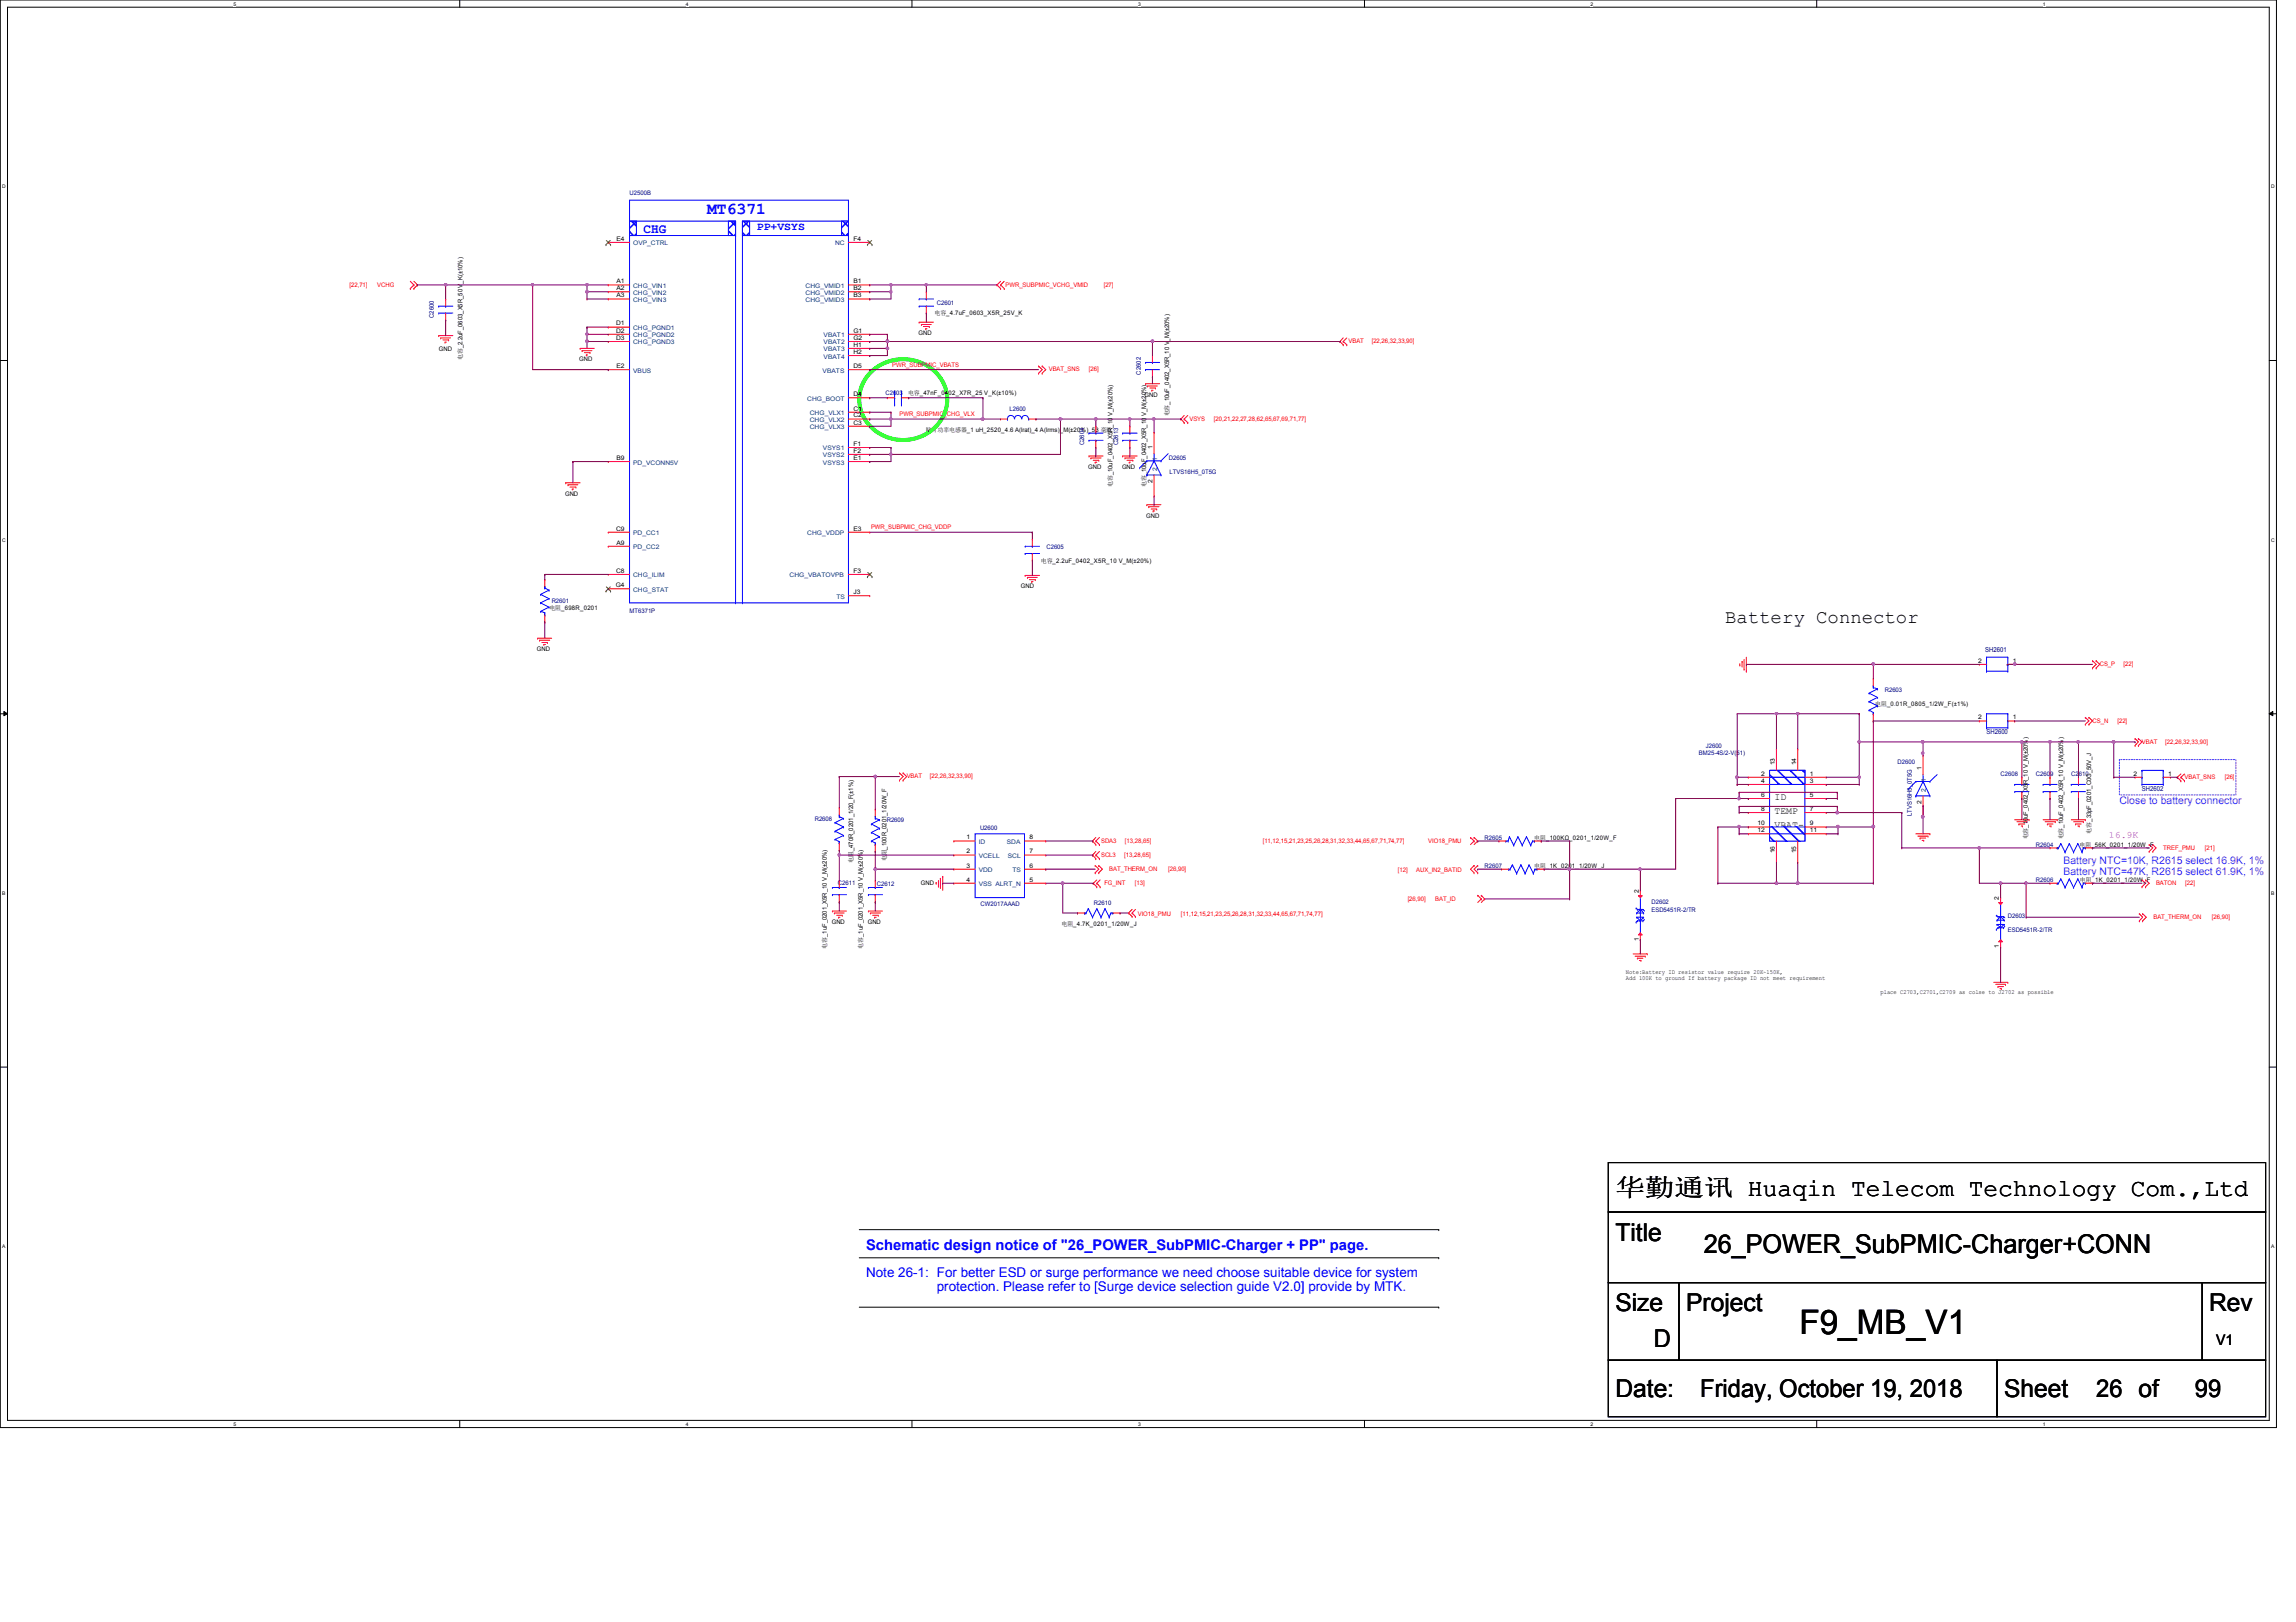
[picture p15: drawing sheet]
<svg xmlns="http://www.w3.org/2000/svg" width="297mm" height="210mm" viewBox="0 0 297 210" stroke-linecap="round" stroke-linejoin="round" font-family="sans-serif">
<defs><g id="words">
<text font-size="4.4" x="232.8" y="172.6">F9_MB_V1</text>
<text font-size="3.3" x="220.4" y="162.1">26_POWER_SubPMIC-Charger+CONN</text>
<g font-size="3.2">
<text x="209" y="154.8">华华华华 Huaqin Telecom Technology Com.,Ltd</text>
<text x="209" y="160.6">Title</text>
<text x="209" y="169.7">Size</text>
<text x="218.1" y="169.7">Project</text>
<text x="285.8" y="169.7">Rev</text>
<text x="213.9" y="174.3">D</text>
<text x="209" y="180.7">Date:</text>
<text x="220" y="180.7">Friday, October 19, 2018</text>
<text x="259.3" y="180.7">Sheet</text>
<text x="271.2" y="180.7">26 of</text>
<text x="284" y="180.7">99</text>
</g>
<text font-size="2.5" x="223.2" y="80.6">Battery Connector</text>
<text font-size="2.2" fill="#00f" x="91.5" y="27.7">MT6371</text>
<text font-size="1.9" fill="#00f" x="112.1" y="161.8">Schematic design notice of &quot;26_POWER_SubPMIC-Charger + PP&quot; page.</text>
<text font-size="1.9" x="286.7" y="174.1">V1</text>
<g font-size="1.7" fill="#00f">
<text x="83.3" y="30.1">CHG</text>
<text x="112.1" y="165.3">Note 26-1: For better ESD or surge performance we need choose suitable device for system</text>
<text x="121.2" y="167.1">protection. Please refer to [Surge device selection guide V2.0] provide by MTK.</text>
</g>
<text font-size="1.4" fill="#00f" x="97.9" y="29.8">PP+VSYS</text>
<g font-size="1.4" fill="#8000ff">
<text x="274.2" y="104.1">Close to battery connector</text>
<text x="267" y="111.8">Battery NTC=10K, R2615 select 16.9K, 1%</text>
<text x="267" y="113.2">Battery NTC=47K, R2615 select 61.9K, 1%</text>
</g>
<g font-size="1.3">
<text x="229.6" y="101.6">VBAT+</text>
<text x="229.6" y="103.5">ID</text>
<text x="229.6" y="107.1">VBAT-</text>
<text x="229.6" y="105.3">TEMP</text>
</g>
<text font-size="1.3" fill="#f0f" x="272.8" y="108.5">16.9K</text>
<g font-size=".9" fill="#000080">
<text x="256.8" y="84.4">SH2601</text>
<text x="257" y="95">SH2600</text>
<text x="277.1" y="102.3">SH2602</text>
</g>
<g font-size=".8" fill="#000080">
<text x="81.4" y="25.3">U2500B</text>
<text x="56.1" y="41.1" transform="rotate(-90 56.1 41.1)">C2600</text>
<text x="121.2" y="39.5">C2601</text>
<text x="114.6" y="51.2">C2603</text>
<text x="130.6" y="53.2">L2600</text>
<text x="147.6" y="48.5" transform="rotate(-90 147.6 48.5)">C2602</text>
<text x="140.2" y="57.6" transform="rotate(-90 140.2 57.6)">C2604</text>
<text x="144.6" y="57.6" transform="rotate(-90 144.6 57.6)">C2613</text>
<text x="151.2" y="59.6">D2605</text>
<text x="151.3" y="61.3">LTVS16H5_0T5G</text>
<text x="135.4" y="71">C2605</text>
<text x="71.4" y="78.1">R2601</text>
<text x="81.4" y="79.3">MT6371P</text>
<text x="243.8" y="89.5">R2603</text>
<text x="219.8" y="97.7">BM25-4S/2-V(51)</text>
<text x="220.7" y="96.8">J2600</text>
<text x="245.5" y="98.8">D2600</text>
<text x="258.8" y="100.5">C2608</text>
<text x="263.4" y="100.5">C2609</text>
<text x="268" y="100.5">C2610</text>
<text x="105.4" y="106.2">R2608</text>
<text x="114.7" y="106.4">R2609</text>
<text x="126.8" y="107.4">U2600</text>
<text x="247.4" y="105.6" transform="rotate(-90 247.4 105.6)">LTVS16H5_0T5G</text>
<text x="192.1" y="112.4">R2607</text>
<text x="192.1" y="108.7">R2605</text>
<text x="263.4" y="109.6">R2604</text>
<text x="108.4" y="114.5">C2611</text>
<text x="113.5" y="114.6">C2612</text>
<text x="126.9" y="117.3">CW2017AAAD</text>
<text x="141.5" y="117.1">R2610</text>
<text x="213.7" y="116.9">D2602</text>
<text x="213.7" y="118">ESD5451R-2/TR</text>
<text x="259.8" y="118.7">D2603</text>
<text x="263.4" y="114.2">R2606</text>
<text x="259.8" y="120.6">ESD5451R-2/TR</text>
</g>
<g font-size=".8">
<text x="79.8" y="31.2">E4</text>
<text x="110.4" y="31.2">F4</text>
<text x="79.8" y="36.7">A1</text>
<text x="79.8" y="37.5">A2</text>
<text x="79.8" y="38.5">A3</text>
<text x="110.4" y="36.7">B1</text>
<text x="110.4" y="37.5">B2</text>
<text x="110.4" y="38.5">B3</text>
<text x="120.9" y="40.8">电电_4.7uF_0603_X5R_25V_K</text>
<text x="56.8" y="45.4">GND</text>
<text x="59.8" y="46.6" transform="rotate(-90 59.8 46.6)">电电_2.2uF_0603_X5R_50 V_K(±10%)</text>
<text x="74.9" y="46.8">GND</text>
<text x="79.7" y="42.1">D1</text>
<text x="79.7" y="43.1">D2</text>
<text x="79.7" y="44">D3</text>
<text x="79.8" y="47.6">E2</text>
<text x="110.4" y="43.1">G1</text>
<text x="110.4" y="44">G2</text>
<text x="110.4" y="44.9">H1</text>
<text x="110.4" y="45.8">H2</text>
<text x="110.4" y="47.6">D5</text>
<text x="118.8" y="43.4">GND</text>
<text x="110.4" y="51.3">D4</text>
<text x="110.4" y="53.1">C1</text>
<text x="117.5" y="51.2">电电_47nF_0402_X7R_25 V_K(±10%)</text>
<text x="148.1" y="51.4">GND</text>
<text x="151.3" y="53.9" transform="rotate(-90 151.3 53.9)">电电_10uF_0402_X5R_10 V_M(±20%)</text>
<text x="79.8" y="59.5">B9</text>
<text x="110.4" y="54">C2</text>
<text x="110.4" y="54.9">C3</text>
<text x="110.4" y="57.7">F1</text>
<text x="110.4" y="58.6">F2</text>
<text x="110.4" y="59.5">E1</text>
<text x="119.8" y="55.9">贴贴贴贴电绕贴_1 uH_2520_4.6 A(lrat)_4 A(lrms)_M(±20%)_53 毫毫</text>
<text x="149.1" y="58.1" transform="rotate(-90 149.1 58.1)">1</text>
<text x="73.1" y="64.1">GND</text>
<text x="140.8" y="60.7">GND</text>
<text x="143.9" y="63" transform="rotate(-90 143.9 63)">电电_10uF_0402_X5R_10 V_M(±20%)</text>
<text x="145.2" y="60.7">GND</text>
<text x="148.3" y="63" transform="rotate(-90 148.3 63)">电电_10uF_0402_X5R_10 V_M(±20%)</text>
<text x="149.1" y="62.6" transform="rotate(-90 149.1 62.6)">2</text>
<text x="79.7" y="68.7">C9</text>
<text x="79.8" y="70.5">A9</text>
<text x="110.4" y="68.7">E3</text>
<text x="148.3" y="67">GND</text>
<text x="79.7" y="76">G4</text>
<text x="79.7" y="74.1">C8</text>
<text x="110.4" y="74.1">F3</text>
<text x="110.4" y="76.9">J3</text>
<text x="132.1" y="76.1">GND</text>
<text x="134.7" y="72.8">电电_2.2uF_0402_X5R_10 V_M(±20%)</text>
<text x="71.1" y="79">电电_698R_0201</text>
<text x="69.5" y="84.2">GND</text>
<text x="255.9" y="85.8">2</text>
<text x="260.4" y="85.8">1</text>
<text x="242.6" y="91.3">电电_0.01R_0805_1/2W_F(±1%)</text>
<text x="255.9" y="93.1">2</text>
<text x="260.4" y="93.1">1</text>
<text x="227.8" y="101.3">4</text>
<text x="227.8" y="100.4">2</text>
<text x="229.6" y="99.1" transform="rotate(-90 229.6 99.1)">13</text>
<text x="232.4" y="99.1" transform="rotate(-90 232.4 99.1)">14</text>
<text x="234.1" y="100.4">1</text>
<text x="234.1" y="101.3">3</text>
<text x="248.6" y="99.6" transform="rotate(-90 248.6 99.6)">1</text>
<text x="276" y="100.4">2</text>
<text x="280.5" y="100.4">1</text>
<text x="227.4" y="106.8">10</text>
<text x="227.4" y="107.7">12</text>
<text x="227.8" y="103.1">6</text>
<text x="227.8" y="104.9">8</text>
<text x="234.1" y="103.1">5</text>
<text x="234.1" y="104.9">7</text>
<text x="234.1" y="106.8">9</text>
<text x="234.1" y="107.7">11</text>
<text x="248.6" y="104.1" transform="rotate(-90 248.6 104.1)">2</text>
<text x="270.5" y="107.9" transform="rotate(-90 270.5 107.9)">电电_33pF_0201_C0G_50V_J</text>
<text x="110.4" y="111.7" transform="rotate(-90 110.4 111.7)">电电_470R_0201_1/20_F(±1%)</text>
<text x="114.7" y="111.5" transform="rotate(-90 114.7 111.5)">电电_100R_0201_1/20W_F</text>
<text x="125" y="108.6">1</text>
<text x="125" y="110.4">2</text>
<text x="125" y="112.3">3</text>
<text x="133.2" y="112.3">6</text>
<text x="133.2" y="110.4">7</text>
<text x="133.2" y="108.6">8</text>
<text x="198.5" y="112.4">电电_1K_0201_1/20W_J</text>
<text x="198.5" y="108.7">电电_100KΩ_0201_1/20W_F</text>
<text x="229.6" y="110.4" transform="rotate(-90 229.6 110.4)">16</text>
<text x="232.4" y="110.4" transform="rotate(-90 232.4 110.4)">15</text>
<text x="262.3" y="108.6" transform="rotate(-90 262.3 108.6)">电电_10uF_0402_X5R_10 V_M(±20%)</text>
<text x="266.9" y="108.6" transform="rotate(-90 266.9 108.6)">电电_10uF_0402_X5R_10 V_M(±20%)</text>
<text x="269" y="109.6">电电_56K_0201_1/20W_F</text>
<text x="107.6" y="119.5">GND</text>
<text x="112.3" y="119.5">GND</text>
<text x="119.1" y="114.5">GND</text>
<text x="125" y="114.1">4</text>
<text x="133.2" y="114.1">5</text>
<text x="137.3" y="119.8">电电_4.7K_0201_1/20W_J</text>
<text x="212" y="115.5" transform="rotate(-90 212 115.5)">2</text>
<text x="258.6" y="116.4" transform="rotate(-90 258.6 116.4)">2</text>
<text x="269.1" y="114.2">电电_1K_0201_1/20W_F</text>
<text x="107" y="122.8" transform="rotate(-90 107 122.8)">电电_1uF_0201_X5R_10 V_M(±20%)</text>
<text x="111.6" y="122.8" transform="rotate(-90 111.6 122.8)">电电_1uF_0201_X5R_10 V_M(±20%)</text>
<text x="210.4" y="126">Note:Battery ID resistor value require 20K~150K,</text>
<text x="212" y="121.8" transform="rotate(-90 212 121.8)">1</text>
<text x="258.6" y="122.7" transform="rotate(-90 258.6 122.7)">1</text>
<text x="210.4" y="126.8">Add 100K to ground If battery package ID not meet requirement</text>
<text x="243.3" y="128.7">place C2703,C2701,C2709 as colse to J2702 as possible</text>
</g>
<g font-size=".8" fill="#004080">
<text x="81.9" y="31.7">OVP_CTRL</text>
<text x="108" y="31.7">NC</text>
<text x="81.9" y="37.3">CHG_VIN1</text>
<text x="81.9" y="38.1">CHG_VIN2</text>
<text x="81.9" y="39.1">CHG_VIN3</text>
<text x="104.2" y="37.3">CHG_VMID1</text>
<text x="104.2" y="38.1">CHG_VMID2</text>
<text x="104.2" y="39.1">CHG_VMID3</text>
<text x="81.9" y="42.7">CHG_PGND1</text>
<text x="81.9" y="43.6">CHG_PGND2</text>
<text x="81.9" y="44.6">CHG_PGND3</text>
<text x="106.5" y="43.6">VBAT1</text>
<text x="106.5" y="44.6">VBAT2</text>
<text x="106.5" y="45.5">VBAT3</text>
<text x="106.5" y="46.4">VBAT4</text>
<text x="81.9" y="48.2">VBUS</text>
<text x="104.4" y="51.9">CHG_BOOT</text>
<text x="104.8" y="53.7">CHG_VLX1</text>
<text x="106.4" y="48.2">VBATS</text>
<text x="104.8" y="54.6">CHG_VLX2</text>
<text x="104.8" y="55.5">CHG_VLX3</text>
<text x="106.5" y="58.3">VSYS1</text>
<text x="106.5" y="59.2">VSYS2</text>
<text x="149.7" y="59.6" transform="rotate(-90 149.7 59.6)">1</text>
<text x="81.9" y="60.1">PD_VCONN5V</text>
<text x="106.5" y="60.1">VSYS3</text>
<text x="149.7" y="61" transform="rotate(-90 149.7 61)">2</text>
<text x="81.9" y="69.3">PD_CC1</text>
<text x="81.9" y="71.1">PD_CC2</text>
<text x="104.4" y="69.3">CHG_VDDP</text>
<text x="81.9" y="74.7">CHG_ILIM</text>
<text x="81.9" y="76.6">CHG_STAT</text>
<text x="102.1" y="74.7">CHG_VBATOVPB</text>
<text x="108.2" y="77.5">TS</text>
<text x="249.2" y="101.2" transform="rotate(-90 249.2 101.2)">1</text>
<text x="249.2" y="102.5" transform="rotate(-90 249.2 102.5)">2</text>
<text x="126.6" y="109.2">ID</text>
<text x="126.6" y="111">VCELL</text>
<text x="126.6" y="112.9">VDD</text>
<text x="130.3" y="109.2">SDA</text>
<text x="130.4" y="111">SCL</text>
<text x="131" y="112.9">TS</text>
<text x="126.6" y="114.7">VSS ALRT_N</text>
</g>
<g font-size=".8" fill="#f00">
<text x="45.2" y="37.1">[22,71]</text>
<text x="48.8" y="37.1">VCHG</text>
<text x="130.1" y="37.1">PWR_SUBPMIC_VCHG_VMID</text>
<text x="142.8" y="37.1">[27]</text>
<text x="115.4" y="47.5">PWR_SUBPMIC_VBATS</text>
<text x="174.5" y="44.4">VBAT</text>
<text x="177.5" y="44.4">[22,26,32,33,90]</text>
<text x="116.4" y="53.8">PWR_SUBPMIC_CHG_VLX</text>
<text x="135.7" y="48">VBAT_SNS</text>
<text x="140.9" y="48">[26]</text>
<text x="153.9" y="54.4">VSYS</text>
<text x="157.1" y="54.4">[20,21,22,27,28,62,65,67,69,71,77]</text>
<text x="112.7" y="68.5">PWR_SUBPMIC_CHG_VDDP</text>
<text x="271.6" y="86.2">CS_P</text>
<text x="274.7" y="86.2">[22]</text>
<text x="270.7" y="93.5">CS_N</text>
<text x="273.9" y="93.5">[22]</text>
<text x="117.3" y="100.7">VBAT</text>
<text x="120.3" y="100.7">[22,26,32,33,90]</text>
<text x="277.1" y="96.2">VBAT</text>
<text x="280.1" y="96.2">[22,26,32,33,90]</text>
<text x="282.6" y="100.8">VBAT_SNS</text>
<text x="287.8" y="100.8">[26]</text>
<text x="142.4" y="109.1">SDA3</text>
<text x="142.4" y="110.9">SCL3</text>
<text x="143.5" y="112.7">BAT_THERM_ON</text>
<text x="145.5" y="110.9">[13,28,65]</text>
<text x="145.5" y="109.1">[13,28,65]</text>
<text x="151.1" y="112.7">[26,90]</text>
<text x="163.4" y="109.1">[11,12,15,21,23,25,26,28,31,32,33,44,65,67,71,74,77]</text>
<text x="180.8" y="112.9">[12]</text>
<text x="183.2" y="112.9">AUX_IN2_BATID</text>
<text x="184.8" y="109.1">VIO18_PMU</text>
<text x="279.9" y="109.9">TREF_PMU</text>
<text x="285.2" y="109.9">[21]</text>
<text x="142.9" y="114.5">FG_INT</text>
<text x="146.8" y="114.5">[13]</text>
<text x="147.2" y="118.5">VIO18_PMU</text>
<text x="152.8" y="118.5">[11,12,15,21,23,25,26,28,31,32,33,44,65,67,71,74,77]</text>
<text x="182.1" y="116.5">[26,90]</text>
<text x="185.7" y="116.5">BAT_ID</text>
<text x="278.6" y="118.9">BAT_THERM_ON</text>
<text x="278.9" y="114.5">BATON</text>
<text x="282.7" y="114.5">[22]</text>
<text x="286.2" y="118.9">[26,90]</text>
</g>
<g font-size=".6">
<text x="30.2" y=".7">5</text>
<text x="88.7" y=".7">4</text>
<text x="147.2" y=".7">3</text>
<text x="205.8" y=".7">2</text>
<text x="264.3" y=".7">1</text>
<text x=".3" y="24.4">D</text>
<text x="293.8" y="24.4">D</text>
<text x=".3" y="70.1">C</text>
<text x="293.8" y="70.1">C</text>
<text x=".3" y="115.8">B</text>
<text x="293.8" y="115.8">B</text>
<text x=".3" y="161.5">A</text>
<text x="293.8" y="161.5">A</text>
<text x="30.2" y="184.5">5</text>
<text x="88.7" y="184.5">4</text>
<text x="147.2" y="184.5">3</text>
<text x="205.8" y="184.5">2</text>
<text x="264.3" y="184.5">1</text>
</g>
</g></defs>
<path d="M0 0h294.5v184.7h-294.5zM1 .9h292.6v182.9h-292.6z" fill="none" stroke="#000" stroke-width=".13"/>
<g fill="#fff">
<path d="M30.2 .1h.4v.7h-.4z"/>
<path d="M30.2 183.9h.4v.8h-.4z"/>
</g>
<path d="M59.5 0v.9M59.5 183.8v.9" fill="none" stroke="#000" stroke-width=".13"/>
<g fill="#fff">
<path d="M88.7 .1h.4v.7h-.4z"/>
<path d="M88.7 183.9h.4v.8h-.4z"/>
</g>
<path d="M118 0v.9M118 183.8v.9" fill="none" stroke="#000" stroke-width=".13"/>
<g fill="#fff">
<path d="M147.2 .1h.4v.7h-.4z"/>
<path d="M147.2 183.9h.4v.8h-.4z"/>
</g>
<path d="M176.5 0v.9M176.5 183.8v.9" fill="none" stroke="#000" stroke-width=".13"/>
<g fill="#fff">
<path d="M205.8 .1h.3v.7h-.3z"/>
<path d="M205.8 183.9h.3v.8h-.3z"/>
</g>
<path d="M235 0v.9M235 183.8v.9" fill="none" stroke="#000" stroke-width=".13"/>
<g fill="#fff">
<path d="M264.3 .1h.3v.7h-.3z"/>
<path d="M264.3 183.9h.3v.8h-.3z"/>
<path d="M.3 23.8h.5v.7h-.5z"/>
<path d="M293.8 23.8h.5v.7h-.5z"/>
<path d="M.3 69.5h.5v.7h-.5z"/>
<path d="M293.8 69.5h.5v.7h-.5z"/>
</g>
<path d="M0 46.7h1M293.6 46.7h.9" fill="none" stroke="#000" stroke-width=".13"/>
<g fill="#fff">
<path d="M.3 115.2h.4v.8h-.4z"/>
<path d="M293.8 115.2h.5v.8h-.5z"/>
</g>
<path d="M0 92.4h1M.5 92.1l.5 .3-.5 .2zM293.6 92.4l.4-.3v.5zM293.6 92.4h.9" fill="none" stroke="#000" stroke-width=".13"/>
<path d="M.5 92.1l.5 .3-.5 .2zM293.6 92.4l.4-.3v.5z" fill="#000"/>
<g fill="#fff">
<path d="M.3 161h.4v.7h-.4z"/>
<path d="M293.8 161h.4v.7h-.4z"/>
</g>
<g fill="none" stroke="#000" stroke-width=".13">
<path d="M0 138.1h1M293.6 138.1h.9M111.2 159.1h74.9M186.1 159.1h.1M208.1 156.8h85v9.2h-85zM208.1 150.5h85v6.3h-85zM111.2 162.8h74.9M111.2 169.2h74.9M186.1 162.8h.1M186.1 169.2h.1M208.1 166h9.1v10h-9.1zM208.1 176h50.3v7.3h-50.3z"/>
<path d="M217.2 166h67.7v10h-67.7zM258.4 176h34.7v7.3h-34.7zM284.9 166h8.2v10h-8.2z"/>
</g>
<path d="M274.2 98.3h15.1v4.6h-15.1z" fill="none" stroke="#8000ff" stroke-width=".13" stroke-dasharray=".2 .2"/>
<path d="M112.8 48a5.9 5.9 0 0 1 9.5 2 5.2 5.2 0 0 1-4.5 6.9 5.5 5.5 0 0 1-6.6-6.1 5.1 5.1 0 0 1 1.6-2.8z" fill="none" stroke="#0f0" stroke-width=".51"/>
<g fill="none" stroke="#f00" stroke-width=".13">
<path d="M53.1 37.3h.1M53.1 36.4l.4 .5M53.5 36.9h.1M53.5 37.3h.1M53.5 36.9l-.4 .4M53.5 36.4l.5 .5M54 36.9h.1M54 36.9l-.5 .4M57.7 38.7h.1M57.7 38.7v.9M129 36.9h.1M129 36.9l.5 .4"/>
<path d="M129.5 36.9h.1M129.5 37.3h.1M129.5 36.9l.4 .4M129.5 36.4l-.5 .5M129.9 37.3h.1M129.9 36.4l-.4 .5M56.8 43.4h.1M56.8 43.4h1.8M57 43.7h.1M57 43.7h1.3M57.3 44h.7M57.6 44.3h.1"/>
<path d="M57.7 41.4h.1M57.7 40.5v.9M58 44h.1M75.1 45.1h.1M75.1 45.1h1.8M75.3 45.4h.1M75.3 45.4h1.3M75.6 45.6h.7M75.9 45.9h.1M76.3 45.6h.1M118.9 41.7h.1M118.9 41.7h1.9"/>
<path d="M119.2 42h.1M119.2 42h1.3M119.5 42.2h.7M119.8 42.5h.1M120.2 42.2h.1M129.5 54.2h.1M129.5 54.2h.8M133.1 54.2h.9M134 54.2h.1M134.4 48.3h.1M134.4 47.4h.1M134.4 47.4l.4 .4-.4 .5"/>
<path d="M134.8 48.3h.1M134.8 47.4h.1M134.8 47.4l.5 .4-.5 .5M140.9 59h.1M140.9 59h1.8M141.1 59.3h.1M141.1 59.3h1.3M141.4 59.6h.8M141.7 59.8h.1M141.7 59.8h.2M142.2 59.6h.1M145.2 59h.1"/>
<path d="M145.2 59h1.9M145.5 59.3h.1M145.5 59.3h1.3M145.8 59.6h.8M146.1 59.8h.1M146.1 59.8h.2M146.6 59.6h.1M148.2 49.7h.1M148.2 49.7h1.8M148.5 50h.1M148.5 50h1.2M148.8 50.2h.7"/>
<path d="M149 50.5h.1M149 50.5h.2M149.1 46h.1M149.1 48.8h.1M149.1 46v.9M149.1 47.8v1M149.3 56h.1M149.3 56v2.7M149.5 50.2h.1M152.8 54.2h.1M152.8 54.2l.4 .5M153.2 54.2h.1"/>
<path d="M153.2 54.7h.1M153.2 54.2l.5 .5M153.2 53.8l-.4 .4M153.7 54.7h.1M153.7 53.8l-.5 .4M173.4 44.2h.1M173.4 44.2l.4 .4M173.8 44.2h.1M173.8 44.6h.1M173.8 44.2l.4 .4M173.8 43.7l-.4 .5M174.2 44.6h.1"/>
<path d="M174.2 43.7l-.4 .5M73.2 62.5h.1M73.2 62.5h1.9M73.5 62.7h.1M73.5 62.7h1.3M73.7 63h.8M74 63.3h.1M74 63.3h.2M74.5 63h.1M132.6 74.5h.1M132.6 74.5h1.9M132.9 74.7h.1"/>
<path d="M132.9 74.7h1.3M133.2 75h.7M133.5 75.3h.1M133.9 75h.1M148.4 65.3h.1M148.4 65.3h1.8M148.6 65.6h.1M148.6 65.6h1.3M148.9 65.9h.7M149.2 66.1h.1M149.2 66.1h.2M149.3 64.2h.1"/>
<path d="M149.3 61.5v2.7M149.6 65.9h.1M69.6 82.6h.1M69.6 82.6h1.8M69.8 82.8h.1M69.8 82.8h1.3M70.1 83.1h.7M70.4 83.4h.1M70.4 83.4h.2M70.8 83.1h.1M225.1 86.1h.1M225.1 85.9v.2"/>
<path d="M225.4 85.6h.1M225.4 85.6v.7M225.6 86.6h.1M225.6 85.3v1.3M225.9 86.9h.1M225.9 85v1.9M269.8 93.7h.1M269.8 92.8h.1M269.8 92.8l.5 .5-.5 .4M270.3 93.7h.1M270.3 92.8h.1M270.3 92.8l.4 .5-.4 .4"/>
<path d="M270.7 86.4h.1M270.7 85.5h.1M270.7 85.5l.5 .5-.5 .4M271.2 86.4h.1M271.2 85.5h.1M271.2 85.5l.4 .5-.4 .4M276.2 96.5h.1M276.2 95.6h.1M276.2 95.6l.4 .4-.4 .5M276.6 96.5h.1M276.6 95.6h.1M276.6 95.6l.5 .4-.5 .5"/>
<path d="M107.7 117.9h.1M107.7 117.9h1.8M107.9 118.2h.1M107.9 118.2h1.3M108.2 118.4h.8M108.5 118.7h.1M108.5 118.7h.2M109 118.4h.1M112.3 117.9h.1M112.3 117.9h1.9M112.6 118.2h.1M112.6 118.2h1.3"/>
<path d="M112.9 118.4h.7M113.2 118.7h.1M113.2 118.7h.2M113.6 118.4h.1M116.4 101h.1M116.4 100h.1M116.4 100l.4 .5-.4 .5M116.8 101h.1M116.8 100h.1M116.8 100l.5 .5-.5 .5M121.1 114.2h.1M121.1 114.2v.2"/>
<path d="M121.4 114.7h.1M121.4 114v.7M121.7 113.7h.1M121.7 113.7v1.3M122 113.4h.1M122 113.4v1.8M141.3 108.8h.1M141.3 110.7h.1M141.3 108.8l.5 .5M141.3 110.7l.5 .4M141.4 114.3h.1M141.4 114.3l.5 .5"/>
<path d="M141.7 112.9h.1M141.7 112h.1M141.7 112l.5 .5-.5 .4M141.8 108.8h.1M141.8 109.3h.1M141.8 110.7h.1M141.8 111.1h.1M141.8 108.8l.4 .5M141.8 108.4l-.5 .4M141.8 110.7l.4 .4M141.8 110.2l-.5 .5M141.9 114.3h.1"/>
<path d="M141.9 114.8h.1M141.9 114.3l.4 .5M141.9 113.9l-.5 .4M142.2 112.9h.1M142.2 112h.1M142.2 112l.4 .5-.4 .4M142.2 109.3h.1M142.2 111.1h.1M142.2 108.4l-.4 .4M142.2 110.2l-.4 .5M142.3 114.8h.1M142.3 113.9l-.4 .4"/>
<path d="M146 118.2h.1M146 118.2l.5 .4M146.5 118.2h.1M146.5 118.6h.1M146.5 118.2l.4 .4M146.5 117.7l-.5 .5M146.9 118.6h.1M146.9 117.7l-.4 .5M190.2 108.4h.1M190.2 108.4l.5 .4M190.7 112h.1M190.7 112.9h.1"/>
<path d="M190.7 108.8h.1M190.7 108.4h.1M190.7 112l-.5 .5 .5 .4M190.7 108.8l-.5 .5M190.7 108.4l.5 .4M191.2 112h.1M191.2 112.9h.1M191.2 108.8h.1M191.2 115.9h.1M191.2 112l-.5 .5 .5 .4M191.2 108.8l-.5 .5M191.2 115.9l.4 .4"/>
<path d="M191.6 116.3h.1M191.6 115.9h.1M191.6 116.3l-.4 .5M191.6 115.9l.5 .4M192.1 116.3h.1M192.1 116.3l-.5 .5M194.3 112.5h.1M194.3 112.5h.9M198.8 112.5h1M199.8 112.5h.1M247.9 107.9h1.8M248.1 108.2h1.3"/>
<path d="M248.4 108.5h.1M248.4 108.5h.7M248.7 108.8h.2M248.9 108.8h.1M249.4 108.2h.1M249.7 107.9h.1M260.6 106.1h1.9M260.9 106.3h1.3M261.2 106.6h.1M261.2 106.6h.8M261.5 106.9h.2M261.7 106.9h.1"/>
<path d="M262.2 106.3h.1M262.5 106.1h.1M264.3 106.1h1.8M264.6 106.3h1.3M264.9 106.6h.1M264.9 106.6h.7M265.1 106.9h.2M265.2 109.7h.1M265.2 100.6h.1M265.2 103.3h.1M265.2 109.7h.9M265.2 100.6v.9"/>
<path d="M265.2 102.4v.9M265.3 106.9h.1M265.9 106.3h.1M266.1 106.1h.1M268 106.1h1.8M268.3 106.3h1.2M268.5 106.6h.1M268.5 106.6h.7M268.8 106.9h.2M269 106.9h.1M269.5 106.3h.1M269.8 106.1h.1"/>
<path d="M269.8 109.7h.9M270.7 109.7h.1M276.8 119.2h.1M276.8 118.2h.1M276.8 118.2l.4 .5-.4 .5M277.1 114.8h.1M277.1 113.9h.1M277.1 113.9l.5 .4-.5 .5M277.2 119.2h.1M277.2 118.2h.1M277.2 118.2l.5 .5-.5 .5M277.6 114.8h.1"/>
<path d="M277.6 113.9h.1M277.6 113.9l.4 .4-.4 .5M278 110.2h.1M278 109.3h.1M278 109.3l.5 .4-.5 .5M278.5 110.2h.1M278.5 109.3h.1M278.5 109.3l.4 .4-.4 .5M281.7 100.6h.1M281.7 100.6l.4 .4M282.1 100.6h.1M282.1 101h.1"/>
<path d="M282.1 100.6l.5 .4M282.1 100.2l-.4 .4M282.6 101h.1M282.6 100.2l-.5 .4M211.3 123.4h1.8M211.5 123.7h1.3M211.8 124h.1M211.8 124h.8M212.1 124.3h.2M212.3 124.3h.1M212.8 123.7h.1M213.1 123.4h.1"/>
<path d="M257.9 127.1h1.9M258.2 127.4h1.3M258.5 127.7h.1M258.5 127.7h.7M258.7 127.9h.2M258.9 127.9h.1M259.5 127.4h.1M259.8 127.1h.1"/>
</g>
<g fill="none" stroke="#00f" stroke-width=".13">
<path d="M56.8 39.6h.1M56.8 39.6h1.8M57.7 39.6h.1M56.8 40.5h.1M56.8 40.5h1.8M57.7 40.5h.1M130.3 54.2h.1M131.2 54.2a.45 .45 0 0 0-.4-.5 .45 .45 0 0 0-.5 .5M132.2 54.2a.45 .45 0 0 0-.5-.5 .45 .45 0 0 0-.4 .5M133.1 54.2a.42 .42 0 0 0-.5-.4 .42 .42 0 0 0-.4 .4M133.1 54.2h.1M148.2 46.9h.1"/>
<path d="M148.2 47.8h.1M148.2 46.9h1.8M148.2 47.8h1.8M148.4 59.6h.1M148.4 59.6h1.8M148.4 59.6l-1 .9M149.1 46.9h.1M149.1 47.8h.1M149.3 59.6h.1M149.3 59.6l.9 1.9M149.3 59.6l-.9 1.9M149.3 58.7v.9"/>
<path d="M150.2 59.6h.1M151.1 58.7l-.9 .9M147.4 60.5h.1M148.4 61.5h.1M148.4 61.5h1.8M150.2 61.5h.1M195.2 112.5h.1M195.2 112.5h.2M195.4 112.5h.1M195.7 111.9h.1M195.7 111.9l.5 1.1M195.7 111.9l-.3 .6"/>
<path d="M196.2 113h.1M196.8 111.9h.1M196.8 111.9l.5 1.1M196.8 111.9l-.6 1.1M197.3 113h.1M197.8 111.9h.1M197.8 111.9l.6 1.1M197.8 111.9l-.5 1.1M198.4 113h.1M198.6 112.5h.1M198.6 112.5h.2M198.6 112.5l-.2 .5"/>
<path d="M198.8 112.5h.1M211.7 119.3h.1M211.7 117.5h.1M211.7 117.5l.1 .2M211.7 118.7h.1M211.7 118.2h.1M211.7 118.7h.9M211.7 118.7l.5 .5M211.7 118.2h.9M211.8 119.2h.1M211.8 117.7h.1M211.8 119.2h.8"/>
<path d="M211.8 119.2l-.1 .1M211.8 117.7h.8M212.2 119.2h.1M212.2 117.7h.1M212.2 116.2v4.5M212.2 117.7l-.5 .5M212.2 117.7l.4 .5M212.6 119.2h.1M212.6 117.7h.1M212.6 117.7l.2 .2M212.6 118.7h.1M212.6 118.2h.1"/>
<path d="M212.6 118.7l-.4 .5M212.8 119l-.2 .2M264.3 101.5h.1M264.3 102.4h.1M264.3 101.5h1.8M264.3 102.4h1.8M265.2 101.5h.1M265.2 102.4h.1M266.1 109.7h.1M266.1 109.7h.2M266.3 109.7h.1M266.6 109.2h.1"/>
<path d="M266.6 109.2l.6 1.1M266.6 109.2l-.3 .5M267.2 110.3h.1M267.7 109.2h.1M267.7 109.2l.6 1.1M267.7 109.2l-.5 1.1M268.3 110.3h.1M268.8 109.2h.1M268.8 109.2l.6 1.1M268.8 109.2l-.5 1.1M269.4 110.3h.1M269.5 109.7h.1"/>
<path d="M269.5 109.7h.3M269.5 109.7l-.1 .6M269.8 109.7h.1M212.2 120.7h.1"/>
</g>
<path d="M212 121l.2-.3 .3 .3z" fill="#f00"/>
<path d="M212 121l.2-.3 .3 .3zM212.2 121.6h.1M212.2 120.7v.9" fill="none" stroke="#f00" stroke-width=".13"/>
<path d="M212 115.9h.5l-.3 .3z" fill="#f00"/>
<g fill="none" stroke="#f00" stroke-width=".13">
<path d="M256.1 93.3h.1M256.1 93.3h.9M259.8 93.3h.8M260.6 93.3h.1M123.4 108.8h.1M123.4 110.7h.1M123.4 112.5h.1M123.4 114.3h.1M123.4 108.8h2.7M123.4 110.7h2.7M123.4 112.5h2.7M123.4 114.3h2.7"/>
<path d="M132.5 108.8h2.8M132.5 110.7h2.8M132.5 112.5h2.8M132.5 114.3h2.8M135.3 114.3h.1M135.3 112.5h.1M135.3 110.7h.1M135.3 108.8h.1M212 115.9h.5l-.3 .3zM212.2 115.2h.1M212.2 115.2v1"/>
</g>
<path d="M228.9 99.7h4.6v9.1h-4.6zM257 93.3h.1M257 94.2h.1M257 92.4h.1M257 92.4h2.8M257 94.2h2.8M257 92.4v1.8M259.8 93.3h.1M259.8 92.4h.1M259.8 94.2h.1M259.8 92.4v1.8M126.1 107.9h6.4v8.3h-6.4z" fill="none" stroke="#00f" stroke-width=".13"/>
<path d="M228.9 107h4.6v.9h-4.6z" fill-rule="evenodd" fill="#fff"/>
<path d="M228.9 107h4.6v.9h-4.6z" fill-rule="evenodd" fill="#00f"/>
<path d="M228.9 107h4.6v.9h-4.6z" fill="none" stroke="#00f" stroke-width=".13"/>
<path d="M228.9 100.6h4.6v.9h-4.6z" fill-rule="evenodd" fill="#fff"/>
<path d="M228.9 100.6h4.6v.9h-4.6z" fill-rule="evenodd" fill="#00f"/>
<path d="M228.9 100.6h4.6v.9h-4.6z" fill="none" stroke="#00f" stroke-width=".13"/>
<path d="M228.9 99.7h4.6v.9h-4.6z" fill-rule="evenodd" fill="#fff"/>
<path d="M228.9 99.7h4.6v.9h-4.6z" fill-rule="evenodd" fill="#00f"/>
<path d="M228.9 99.7h4.6v.9h-4.6z" fill="none" stroke="#00f" stroke-width=".13"/>
<path d="M228.9 107.9h4.6v.9h-4.6z" fill-rule="evenodd" fill="#fff"/>
<path d="M228.9 107.9h4.6v.9h-4.6z" fill-rule="evenodd" fill="#00f"/>
<g fill="none" stroke="#00f" stroke-width=".13">
<path d="M81.4 30.5h13.8M95.2 30.5h.1M140.9 56h.1M140.9 57h.1M140.9 56h1.8M140.9 57h1.8M141.8 56h.1M141.8 57h.1M257 86h.1M257 86.9h.1M257 85h.1M257 85h2.8"/>
<path d="M257 86.9h2.8M257 85v1.9M259.8 86h.1M259.8 85h.1M259.8 86.9h.1M259.8 85v1.9M228.9 107.9h4.6v.9h-4.6zM246.9 102.1h.1M247.9 103h.1M247.9 101.1h.1M247.9 103h1.8M247.9 101.1h1.8"/>
<path d="M247.9 101.1l-1 1M248.8 101.1h.1M248.8 101.1l.9 1.9M248.8 101.1l-.9 1.9M248.8 100.2v.9M249.7 103h.1M249.7 101.1h.1M250.6 100.2l-.9 .9"/>
</g>
<g fill="none" stroke="#f00" stroke-width=".13">
<path d="M141.8 55.2h.1M141.8 57.9h.1M141.8 55.2v.8M141.8 57v.9M229.8 96.9h.1M229.8 96.9v2.8M232.6 96.9h.1M232.6 96.9v2.8M248.8 97.5h.1M248.8 97.5v2.7M256.1 86h.1M256.1 86h.9"/>
<path d="M259.8 86h.8M260.6 86h.1M226.2 101.5h.1M226.2 103.3h.1M226.2 100.6h.1M226.2 105.2h.1M226.2 107h.1M226.2 107.9h.1M226.2 100.6h2.7M226.2 101.5h2.7M226.2 103.3h2.7M226.2 105.2h2.7"/>
<path d="M226.2 107h2.7M226.2 107.9h2.7M229.8 111.6h.1M229.8 108.8v2.8M232.6 111.6h.1M232.6 108.8v2.8M233.5 100.6h2.8M233.5 101.5h2.8M233.5 103.3h2.8M233.5 105.2h2.8M233.5 107h2.8M233.5 107.9h2.8"/>
<path d="M236.3 100.6h.1M236.3 101.5h.1M236.3 103.3h.1M236.3 105.2h.1M236.3 107h.1M236.3 107.9h.1M248.8 105.7h.1M248.8 103v2.7"/>
</g>
<path d="M94.2 28.6h1v1.9h-1z" fill-rule="evenodd" fill="#fff"/>
<path d="M94.2 28.6h1v1.9h-1z" fill-rule="evenodd" fill="#00f"/>
<path d="M94.2 28.6h1v1.9h-1z" fill="none" stroke="#00f" stroke-width=".13"/>
<path d="M81.4 28.6h.9v1.9h-.9z" fill-rule="evenodd" fill="#fff"/>
<path d="M81.4 28.6h.9v1.9h-.9z" fill-rule="evenodd" fill="#00f"/>
<path d="M81.4 28.6h.9v1.9h-.9z" fill="none" stroke="#00f" stroke-width=".13"/>
<path d="M96.1 28.6h.9v1.9h-.9z" fill-rule="evenodd" fill="#fff"/>
<path d="M96.1 28.6h.9v1.9h-.9z" fill-rule="evenodd" fill="#00f"/>
<path d="M96.1 28.6h.9v1.9h-.9zM96.1 28.6h13.7M109.8 28.6h.1" fill="none" stroke="#00f" stroke-width=".13"/>
<path d="M108.9 28.6h.9v1.9h-.9z" fill-rule="evenodd" fill="#fff"/>
<path d="M108.9 28.6h.9v1.9h-.9z" fill-rule="evenodd" fill="#00f"/>
<g fill="none" stroke="#00f" stroke-width=".13">
<path d="M81.4 25.9h28.4v52.1h-28.4zM81.4 28.6h13.8M95.2 28.6h.1M95.2 28.6v49.4M96.1 30.5h13.7M96.1 28.6v49.4M108.9 28.6h.9v1.9h-.9zM109.8 30.5h.1M118.9 38.7h.1M118.9 39.6h.1M118.9 38.7h1.9M118.9 39.6h1.9"/>
<path d="M119.8 38.7h.1M119.8 39.6h.1M115.7 51.5h.1M115.7 52.4h.1M115.7 50.6v1.8M116.6 52.4h.1M116.6 51.5h.1M116.6 50.6v1.8M145.2 56h.1M145.2 57h.1M145.2 56h1.9M145.2 57h1.9"/>
<path d="M146.2 56h.1M146.2 57h.1M95.2 78h.1M96.1 78h.1M107.7 114.9h.1M107.7 115.8h.1M107.7 114.9h1.8M107.7 115.8h1.8M108.6 114.9h.1M108.6 115.8h.1M140.3 118.2h.1M140.3 118.2h.2"/>
<path d="M140.5 118.2h.1M140.8 117.6h.1M140.8 117.6l.5 1.1M140.8 117.6l-.3 .6M141.3 118.7h.1M141.9 117.6h.1M141.9 117.6l.5 1.1M141.9 117.6l-.6 1.1M142.4 118.7h.1M143 117.6h.1M143 117.6l.5 1.1M143 117.6l-.6 1.1"/>
<path d="M143.5 118.7h.1M143.7 118.2h.1M143.7 118.2h.3M143.7 118.2l-.2 .5M144 118.2h.1M258.3 118.4h.1M258.3 118.4l.2 .2M258.4 119.6h.1M258.4 119.1h.1M258.4 119.6h.9M258.4 119.6l.4 .5M258.4 119.1h.9"/>
<path d="M258.5 118.6h.1M258.5 118.6h.7M258.8 118.6h.1M258.8 117.1v4.5M258.8 118.6l-.4 .5M258.8 118.6l.5 .5M259.2 118.6h.1M259.2 118.6l.2 .2M259.3 119.6h.1M259.3 119.1h.1M259.3 119.6l-.5 .5M259.4 119.9l-.2 .2"/>
<path d="M268 101.5h.1M268 102.4h.1M268 101.5h1.8M268 102.4h1.8M268.9 101.5h.1M268.9 102.4h.1M258.3 120.3h.1M258.5 120.1h.1M258.5 120.1h.7M258.5 120.1l-.2 .2M258.8 121.6h.1M258.8 120.1h.1"/>
<path d="M259.2 120.1h.1"/>
</g>
<g fill="none" stroke="#f00" stroke-width=".13">
<path d="M78.7 31.4h.1M78.7 36.9h.1M78.7 37.8h.1M78.7 38.7h.1M78.7 31.4h2.7M78.7 36.9h2.7M78.7 37.8h2.7M78.7 38.7h2.7M109.8 31.4h2.7M109.8 36.9h2.7M109.8 37.8h2.7M109.8 38.7h2.7"/>
<path d="M112.5 31.4h.1M112.5 36.9h.1M112.5 37.8h.1M112.5 38.7h.1M119.8 37.8h.1M119.8 37.8v.9M119.8 39.6v.9M78.7 42.3h.1M78.7 43.3h.1M78.7 44.2h.1M78.7 47.8h.1M78.7 59.7h.1"/>
<path d="M78.7 42.3h2.7M78.7 43.3h2.7M78.7 44.2h2.7M78.7 47.8h2.7M78.7 59.7h2.7M109.8 43.3h2.7M109.8 44.2h2.7M109.8 47.8h2.7M109.8 59.7h2.7M109.8 45.1h2.7M109.8 46h2.7M109.8 51.5h2.7"/>
<path d="M109.8 53.3h2.7M109.8 54.2h2.7M109.8 55.2h2.7M109.8 57.9h2.7M109.8 58.8h2.7M112.5 43.3h.1M112.5 44.2h.1M112.5 45.1h.1M112.5 46h.1M112.5 47.8h.1M112.5 51.5h.1M112.5 53.3h.1"/>
<path d="M112.5 54.2h.1M112.5 55.2h.1M112.5 57.9h.1M112.5 58.8h.1M112.5 59.7h.1M114.8 51.5h.1M114.8 51.5h.9M116.6 51.5h1M117.6 51.5h.1M119.8 40.5h.1M146.2 55.2h.1M146.2 57.9h.1"/>
<path d="M146.2 55.2v.8M146.2 57v.9M78.7 68.9h.1M78.7 70.7h.1M78.7 74.3h.1M78.7 76.2h.1M78.7 68.9h2.7M78.7 70.7h2.7M78.7 74.3h2.7M78.7 76.2h2.7M109.8 68.9h2.7M109.8 74.3h2.7"/>
<path d="M109.8 77.1h2.7M112.5 68.9h.1M112.5 74.3h.1M112.5 77.1h.1M108.6 114h.1M108.6 116.7h.1M108.6 114v.9M108.6 115.8v.9M139.4 118.2h.1M139.4 118.2h.9M144 118.2h.9M144.9 118.2h.1"/>
<path d="M268.9 100.6h.1M268.9 103.3h.1M268.9 100.6v.9M268.9 102.4v.9"/>
</g>
<g fill="none" stroke="#804000" stroke-width=".13">
<path d="M78.4 31.7h.1M78.4 31.1l.6 .6M78.9 31.1l-.5 .6M79 31.7h.1M112.2 31.7h.1M112.3 31.1l.5 .6M112.8 31.1l-.6 .6M112.8 31.7h.1M78.4 76.5h.1M78.4 75.9l.6 .6M78.9 75.9l-.5 .6M79 76.5h.1"/>
<path d="M112.2 74.6h.1M112.3 74.1l.5 .5M112.8 74.1l-.6 .5M112.8 74.6h.1"/>
</g>
<path d="M258.6 121.9l.2-.3 .3 .3z" fill="#f00"/>
<path d="M258.6 121.9l.2-.3 .3 .3zM258.8 122.6h.1M258.8 121.6v1" fill="none" stroke="#f00" stroke-width=".13"/>
<path d="M258.6 116.8h.5l-.3 .3z" fill="#f00"/>
<g fill="none" stroke="#f00" stroke-width=".13">
<path d="M70.5 75h.1M70.5 75v.9M70.5 79.6v.9M133.6 69.8h.1M133.6 72.5h.1M133.6 69.8v.9M133.6 71.6v.9M70.5 80.5h.1M242.4 93.3h.1M242.4 87.8h.1M242.4 87.8v.9M242.4 92.4v.9"/>
<path d="M108.6 110h.1M108.6 104.5h.1M108.6 104.5v1M108.6 109.1v.9M113.2 110.2h.1M113.2 104.7h.1M113.2 114h.1M113.2 116.7h.1M113.2 104.7v.9M113.2 109.3v.9M113.2 114v.9M113.2 115.8v.9"/>
<path d="M193.9 108.8h.1M193.9 108.8h.9M198.5 108.8h.9M199.4 108.8h.1M258.6 116.8h.5l-.3 .3zM258.8 116.2h.1M258.8 116.2v.9M261.6 100.6h.1M261.6 103.3h.1M261.6 100.6v.9M261.6 102.4v.9M265.2 114.3h.1"/>
<path d="M265.2 114.3h.9M269.8 114.3h.9M270.7 114.3h.1M276.2 100.6h.1M276.2 100.6h.9M279.9 100.6h.9M280.8 100.6h.1"/>
</g>
<g fill="none" stroke="#00f" stroke-width=".13">
<path d="M69.9 79.1h.1M69.9 78h.1M69.9 76.9h.1M69.9 79.1l.6 .2M69.9 78l1.1 .6M69.9 76.9l1.1 .6M70.5 79.6h.1M70.5 75.9h.1M70.5 79.3h.1M70.5 76.1h.1M70.5 75.9v.2M70.5 79.3v.3"/>
<path d="M70.5 76.1l.5 .3M71 78.6h.1M71 77.5h.1M71 76.4h.1M71 78.6l-1.1 .5M71 77.5l-1.1 .5M71 76.4l-1.1 .5M132.6 70.7h.1M132.6 71.6h.1M132.6 70.7h1.9M132.6 71.6h1.9M133.6 70.7h.1"/>
<path d="M133.6 71.6h.1M241.8 89.7h.1M241.8 90.8h.1M241.8 91.9h.1M241.8 89.7l1.1 .6M241.8 90.8l1.1 .6M241.8 91.9l.6 .3M242.4 88.7h.1M242.4 92.4h.1M242.4 89h.1M242.4 92.2h.1M242.4 88.7v.3"/>
<path d="M242.4 92.2v.2M242.4 89l.5 .2M242.9 89.2h.1M242.9 90.3h.1M242.9 91.4h.1M242.9 89.2l-1.1 .5M242.9 90.3l-1.1 .5M242.9 91.4l-1.1 .5M277.1 99.7h.1M277.1 99.7h2.8M277.1 99.7v1.8M279.9 99.7h.1"/>
<path d="M279.9 99.7v1.8M108 106.5h.1M108 107.6h.1M108 108.6h.1M108 106.5l1.1 .5M108 107.6l1.1 .5M108 108.6l.6 .3M108.6 105.5h.1M108.6 109.1h.1M108.6 105.7h.1M108.6 108.9h.1M108.6 105.5v.2"/>
<path d="M108.6 108.9v.2M108.6 105.7l.5 .2M109.1 105.9h.1M109.1 107h.1M109.1 108.1h.1M109.1 105.9l-1.1 .6M109.1 107l-1.1 .6M109.1 108.1l-1.1 .5M112.3 114.9h.1M112.3 115.8h.1M112.3 114.9h1.9M112.3 115.8h1.9"/>
<path d="M112.7 106.6h.1M112.7 107.7h.1M112.7 108.8h.1M112.7 108.8l.5 .3M112.7 106.6l1.1 .6M112.7 107.7l1.1 .6M113.2 105.6h.1M113.2 109.3h.1M113.2 105.9h.1M113.2 109.1h.1M113.2 114.9h.1M113.2 115.8h.1"/>
<path d="M113.2 105.6v.3M113.2 109.1v.2M113.2 105.9l.6 .2M113.8 106.1h.1M113.8 107.2h.1M113.8 108.3h.1M113.8 106.1l-1.1 .5M113.8 107.2l-1.1 .5M113.8 108.3l-1.1 .5M194.8 108.8h.1M194.8 108.8h.3M195.1 108.8h.1"/>
<path d="M195.3 108.3h.1M195.3 108.3l-.2 .5M195.3 108.3l.5 1.1M195.8 109.4h.1M196.4 108.3h.1M196.4 108.3l-.6 1.1M196.4 108.3l.5 1.1M196.9 109.4h.1M197.5 108.3h.1M197.5 108.3l-.6 1.1M197.5 108.3l.5 1.1M198 109.4h.1"/>
<path d="M198.3 108.8h.1M198.3 108.8h.2M198.3 108.8l-.3 .6M198.5 108.8h.1M260.6 101.5h.1M260.6 102.4h.1M260.6 101.5h1.9M260.6 102.4h1.9M261.6 101.5h.1M261.6 102.4h.1M266.1 114.3h.1M266.1 114.3h.2"/>
<path d="M266.3 114.3h.1M266.6 113.7h.1M266.6 113.7l.6 1.2M266.6 113.7l-.3 .6M267.2 114.9h.1M267.7 113.7h.1M267.7 113.7l.6 1.2M267.7 113.7l-.5 1.2M268.3 114.9h.1M268.8 113.7h.1M268.8 113.7l.6 1.2M268.8 113.7l-.5 1.2"/>
<path d="M269.4 114.9h.1M269.5 114.3h.1M269.5 114.3h.3M269.5 114.3l-.1 .6M269.8 114.3h.1M277.1 100.6h.1M277.1 101.5h.1M277.1 101.5h2.8M279.9 100.6h.1M279.9 101.5h.1"/>
</g>
<g fill="none" stroke="#800040" stroke-width=".13">
<path d="M229.8 92.4h.1M229.8 92.4h-5.1v8.2M224.7 100.6h.1M256.1 109.7h.1M256.1 109.7v4.6M262.1 114.3h.1M262.1 114.1h.1M262.1 118.7h.1M262.1 114.3h3.1M262.1 114.1v.2M262.1 118.7h14.7M270.7 114.3h.1"/>
<path d="M270.7 114.3h6.4"/>
</g>
<path d="M224.6 100.5h.2v.2h-.2z" fill-rule="evenodd" fill="#f0f"/>
<path d="M224.6 100.5h.2v.2h-.2z" fill="none" stroke="#f0f" stroke-width=".13"/>
<path d="M240.5 92.4h.1M240.5 92.4v3.6M224.7 101.5h.1M224.7 101.5h1.5M236.3 101.5h.1M236.3 101.5h4.2" fill="none" stroke="#800040" stroke-width=".13"/>
<path d="M240.4 95.9h.3v.2h-.3z" fill-rule="evenodd" fill="#f0f"/>
<path d="M240.4 95.9h.3v.2h-.3z" fill="none" stroke="#f0f" stroke-width=".13"/>
<path d="M240.5 96v4.6M229.8 114.3h2.8M232.6 114.3h.1M240.5 100.6h.1" fill="none" stroke="#800040" stroke-width=".13"/>
<path d="M229.7 114.2h.2v.2h-.2z" fill-rule="evenodd" fill="#f0f"/>
<path d="M229.7 114.2h.2v.2h-.2z" fill="none" stroke="#f0f" stroke-width=".13"/>
<path d="M222.2 107h2.8M225 107h.1M229.8 114.3h.1M229.8 111.6v2.7" fill="none" stroke="#800040" stroke-width=".13"/>
<path d="M224.9 106.8h.2v.3h-.2z" fill-rule="evenodd" fill="#f0f"/>
<path d="M224.9 106.8h.2v.3h-.2z" fill="none" stroke="#f0f" stroke-width=".13"/>
<g fill="none" stroke="#800040" stroke-width=".13">
<path d="M216.8 103.3h8.2M222.2 114.3h.1M222.2 107h.1M222.2 114.3h7.6M222.2 107v7.3M225 103.3h.1M236.3 107h1.5M236.3 105.2h1.4M237.7 105.2h.1M237.8 107h.1M242.4 107h.1M242.4 107v7.3"/>
<path d="M246 109.7h.1M246 105.2h.1M246 109.7h10.1M246 105.2v4.5"/>
</g>
<path d="M224.9 103.2h.2v.3h-.2z" fill-rule="evenodd" fill="#f0f"/>
<path d="M224.9 103.2h.2v.3h-.2z" fill="none" stroke="#f0f" stroke-width=".13"/>
<path d="M242.4 86h.1M242.4 93.3h.1M242.4 86v1.8M242.4 86h13.7M242.4 93.3h13.7M248.8 96h12.8M261.6 96h.1M216.8 103.3h.1M216.8 103.3v9.2" fill="none" stroke="#800040" stroke-width=".13"/>
<path d="M248.6 95.9h.3v.2h-.3z" fill-rule="evenodd" fill="#f0f"/>
<path d="M248.6 95.9h.3v.2h-.3z" fill="none" stroke="#f0f" stroke-width=".13"/>
<path d="M261.4 95.9h.2v.2h-.2z" fill-rule="evenodd" fill="#f0f"/>
<path d="M261.4 95.9h.2v.2h-.2z" fill="none" stroke="#f0f" stroke-width=".13"/>
<path d="M248.8 97.5h.1M248.8 97.5v.4M260.6 93.3h.1M260.6 93.3h9.2M248.8 105.7h.1M248.8 105.7v2.2" fill="none" stroke="#800040" stroke-width=".13"/>
<path d="M248.6 97.4h.3v.2h-.3z" fill-rule="evenodd" fill="#f0f"/>
<path d="M248.6 97.4h.3v.2h-.3z" fill="none" stroke="#f0f" stroke-width=".13"/>
<path d="M259.7 86h.1M259.7 86h11M260.6 86h.1" fill="none" stroke="#800040" stroke-width=".13"/>
<path d="M260.5 85.8h.3v.3h-.3z" fill-rule="evenodd" fill="#f0f"/>
<path d="M260.5 85.8h.3v.3h-.3z" fill="none" stroke="#f0f" stroke-width=".13"/>
<path d="M225.9 86h.1M225.9 86h16.5" fill="none" stroke="#800040" stroke-width=".13"/>
<path d="M242.2 85.8h.3v.3h-.3z" fill-rule="evenodd" fill="#f0f"/>
<path d="M242.2 85.8h.3v.3h-.3z" fill="none" stroke="#f0f" stroke-width=".13"/>
<g fill="none" stroke="#800040" stroke-width=".13">
<path d="M240.5 96h.1M240.5 96h8.3M191.2 112.5h.1M191.2 112.5h3.1M199.8 112.5h.1M199.8 112.5h3.3M212.2 112.5h.1M212.2 112.5h4.6M212.2 112.5v2.7M256.1 109.7h.1M256.1 109.7h9.1M270.7 109.7h.1"/>
<path d="M270.7 109.7h7.3M212.2 121.6h.1M212.2 121.6v1.8M258.8 122.6h.1M258.8 122.6v4.5"/>
</g>
<path d="M255.9 109.6h.3v.2h-.3z" fill-rule="evenodd" fill="#f0f"/>
<path d="M255.9 109.6h.3v.2h-.3z" fill="none" stroke="#f0f" stroke-width=".13"/>
<path d="M248.8 104.3h.1M248.8 104.3v1.4" fill="none" stroke="#800040" stroke-width=".13"/>
<path d="M248.6 105.6h.3v.2h-.3z" fill-rule="evenodd" fill="#f0f"/>
<path d="M248.6 105.6h.3v.2h-.3z" fill="none" stroke="#f0f" stroke-width=".13"/>
<path d="M248.8 96h.1M248.8 96v1.5M261.6 96h.1M261.6 96h3.6M268.9 96h.1M268.9 96h4.6M268.9 96v4.6M273.5 96h.1" fill="none" stroke="#800040" stroke-width=".13"/>
<path d="M268.7 95.9h.3v.2h-.3z" fill-rule="evenodd" fill="#f0f"/>
<path d="M268.7 95.9h.3v.2h-.3z" fill="none" stroke="#f0f" stroke-width=".13"/>
<path d="M265.2 96h.1M265.2 96v4.6M265.2 96h3.7" fill="none" stroke="#800040" stroke-width=".13"/>
<path d="M265.1 95.9h.2v.2h-.2z" fill-rule="evenodd" fill="#f0f"/>
<path d="M265.1 95.9h.2v.2h-.2z" fill="none" stroke="#f0f" stroke-width=".13"/>
<g fill="none" stroke="#800040" stroke-width=".13">
<path d="M242.4 93.3h.1M242.4 93.3v13.7M261.6 96h.1M261.6 96v4.6M191.2 108.8h.1M191.2 108.8h2.7M203.1 108.8h.1M203.1 108.8v3.7M261.6 103.3h.1M261.6 103.3v2.8M262.1 114.3h.1M262.1 114.3v4.4"/>
<path d="M265.2 103.3h.1M265.2 103.3v2.8M268.9 103.3h.1M268.9 103.3v2.8"/>
</g>
<path d="M262 114.2h.2v.2h-.2z" fill-rule="evenodd" fill="#f0f"/>
<path d="M262 114.2h.2v.2h-.2z" fill="none" stroke="#f0f" stroke-width=".13"/>
<path d="M256.1 114.3h2.7M258.8 114.3h.1" fill="none" stroke="#800040" stroke-width=".13"/>
<path d="M258.7 114.2h.2v.2h-.2z" fill-rule="evenodd" fill="#f0f"/>
<path d="M258.7 114.2h.2v.2h-.2z" fill="none" stroke="#f0f" stroke-width=".13"/>
<path d="M273.5 96h.1M273.5 96v4.6M199.4 108.8h.1M199.4 108.8h3.7M273.5 100.6h.1M273.5 100.6h2.7M280.8 100.6h.9M281.7 100.6h.1" fill="none" stroke="#800040" stroke-width=".13"/>
<path d="M273.3 95.9h.2v.2h-.2z" fill-rule="evenodd" fill="#f0f"/>
<path d="M273.3 95.9h.2v.2h-.2z" fill="none" stroke="#f0f" stroke-width=".13"/>
<g fill="none" stroke="#800040" stroke-width=".13">
<path d="M75.9 37.8h.1M75.9 37.8v.9M74.1 59.7h.1M74.1 59.7v2.8M74.1 59.7h4.6M141.8 59h.1M141.8 57.9v1.1M149.1 44.2h24.3M173.4 44.2h.1M70.5 74.3h.1M70.5 74.3h8.2M273.5 96h2.7"/>
<path d="M276.2 96h.1M258.8 114.3h.1M258.8 114.3v1.9M258.8 114.3h3.3M262.1 114.3h.1"/>
</g>
<path d="M75.8 37.6h.3v.3h-.3z" fill-rule="evenodd" fill="#f0f"/>
<path d="M75.8 37.6h.3v.3h-.3z" fill="none" stroke="#f0f" stroke-width=".13"/>
<path d="M75.9 36.9h.1M75.9 38.7h.1M75.9 37.8h.1M75.9 36.9v.9M75.9 38.7h2.8M75.9 36.9h2.8M75.9 37.8h2.8M75.9 42.3h.1M75.9 43.3h.1M75.9 43.3v.9M75.9 42.3h2.8" fill="none" stroke="#800040" stroke-width=".13"/>
<path d="M75.8 44h.3v.3h-.3z" fill-rule="evenodd" fill="#f0f"/>
<path d="M75.8 44h.3v.3h-.3z" fill="none" stroke="#f0f" stroke-width=".13"/>
<path d="M75.8 43.1h.3v.2h-.3z" fill-rule="evenodd" fill="#f0f"/>
<path d="M75.8 43.1h.3v.2h-.3z" fill="none" stroke="#f0f" stroke-width=".13"/>
<path d="M57.7 36.9h18.2M68.9 36.9h.1M75.9 36.9h.1M75.9 42.3h.1M75.9 43.3h.1M75.9 42.3v1M75.9 43.3h2.8M70.5 74.3h.1M70.5 74.3v.7M70.5 80.5h.1M70.5 80.5v2.1" fill="none" stroke="#800040" stroke-width=".13"/>
<path d="M75.8 36.7h.3v.2h-.3z" fill-rule="evenodd" fill="#f0f"/>
<path d="M75.8 36.7h.3v.2h-.3z" fill="none" stroke="#f0f" stroke-width=".13"/>
<path d="M112.5 38.7h.1M112.5 36.9h.1M112.5 38.7h2.8M112.5 36.9h2.8M115.3 36.9h.1M115.3 36.9v.9M112.5 55.2h.1M112.5 53.3h.1M112.5 55.2h2.8M112.5 53.3h2.8M115.3 53.3h.1M115.3 53.3v.9" fill="none" stroke="#800040" stroke-width=".13"/>
<path d="M115.1 36.7h.2v.2h-.2z" fill-rule="evenodd" fill="#f0f"/>
<path d="M115.1 36.7h.2v.2h-.2z" fill="none" stroke="#f0f" stroke-width=".13"/>
<path d="M112.5 51.5h.1M112.5 58.8h.1M112.5 59.7h.1M112.5 51.5h2.3M112.5 58.8h2.8M115.3 58.8h.1M115.3 57.9h.1M115.3 57.9v1.8h-2.8" fill="none" stroke="#800040" stroke-width=".13"/>
<path d="M115.1 58.7h.2v.2h-.2z" fill-rule="evenodd" fill="#f0f"/>
<path d="M115.1 58.7h.2v.2h-.2z" fill="none" stroke="#f0f" stroke-width=".13"/>
<path d="M112.5 57.9h.1M112.5 54.2h.1M112.5 44.2h.1M112.5 57.9h2.8M112.5 54.2h14.7M112.5 44.2h2.3M115.3 54.2h.1M115.3 54.2v1" fill="none" stroke="#800040" stroke-width=".13"/>
<path d="M127 54.1h.2v.2h-.2z" fill-rule="evenodd" fill="#f0f"/>
<path d="M127 54.1h.2v.2h-.2z" fill="none" stroke="#f0f" stroke-width=".13"/>
<path d="M115.1 54.1h.2v.2h-.2z" fill-rule="evenodd" fill="#f0f"/>
<path d="M115.1 54.1h.2v.2h-.2z" fill="none" stroke="#f0f" stroke-width=".13"/>
<g fill="none" stroke="#800040" stroke-width=".13">
<path d="M114.8 44.2h.1M114.8 44.2h34.3M115.3 58.8h.1M115.3 58.8h21.9M117.6 51.5h.1M117.6 51.5h9.6M127.2 54.2h.1M127.2 51.5h.1M127.2 54.2h2.3M127.2 51.5v2.7M134 54.2h.1M134 54.2h3.2"/>
<path d="M149.1 48.8h.1M149.1 44.2h.1M149.1 44.2v1.8M149.1 48.8v.9"/>
</g>
<path d="M149 44h.2v.3h-.2z" fill-rule="evenodd" fill="#f0f"/>
<path d="M149 44h.2v.3h-.2z" fill="none" stroke="#f0f" stroke-width=".13"/>
<path d="M114.7 44h.2v.3h-.2z" fill-rule="evenodd" fill="#f0f"/>
<path d="M114.7 44h.2v.3h-.2z" fill="none" stroke="#f0f" stroke-width=".13"/>
<path d="M137.2 54.2h.1M137.2 54.2h9M146.2 54.2h.1" fill="none" stroke="#800040" stroke-width=".13"/>
<path d="M141.6 54.1h.3v.2h-.3z" fill-rule="evenodd" fill="#f0f"/>
<path d="M141.6 54.1h.3v.2h-.3z" fill="none" stroke="#f0f" stroke-width=".13"/>
<g fill="none" stroke="#800040" stroke-width=".13">
<path d="M115.3 36.9h.1M115.3 36.9h4.5M112.5 45.1h.1M112.5 47.8h.1M112.5 45.1h2.3M112.5 47.8h21.9M114.8 44.2h.1M114.8 45.1h.1M114.8 44.2v1.8M141.8 54.2h.1M141.8 54.2v1M112.5 68.9h21.1"/>
<path d="M133.6 72.5h.1M133.6 68.9h.1M133.6 72.5v2"/>
</g>
<path d="M114.7 45h.2v.2h-.2z" fill-rule="evenodd" fill="#f0f"/>
<path d="M114.7 45h.2v.2h-.2z" fill="none" stroke="#f0f" stroke-width=".13"/>
<path d="M112.5 37.8h.1M112.5 37.8h2.8M115.3 37.8h.1M115.3 37.8v.9M112.5 46h.1M112.5 43.3h.1M112.5 46h2.3M112.5 43.3h2.3M114.8 43.3h.1M114.8 43.3v.9" fill="none" stroke="#800040" stroke-width=".13"/>
<path d="M115.1 37.6h.2v.3h-.2z" fill-rule="evenodd" fill="#f0f"/>
<path d="M115.1 37.6h.2v.3h-.2z" fill="none" stroke="#f0f" stroke-width=".13"/>
<path d="M119.8 36.9h.1M119.8 36.9h9.2M75.9 44.2h.1M75.9 44.2h2.8M119.8 40.5h.1M119.8 40.5v1.2" fill="none" stroke="#800040" stroke-width=".13"/>
<path d="M119.7 36.7h.2v.2h-.2z" fill-rule="evenodd" fill="#f0f"/>
<path d="M119.7 36.7h.2v.2h-.2z" fill="none" stroke="#f0f" stroke-width=".13"/>
<path d="M119.8 36.9h.1M119.8 36.9v.9M137.2 54.2h.1M137.2 54.2v4.6" fill="none" stroke="#800040" stroke-width=".13"/>
<path d="M137.1 54.1h.2v.2h-.2z" fill-rule="evenodd" fill="#f0f"/>
<path d="M137.1 54.1h.2v.2h-.2z" fill="none" stroke="#f0f" stroke-width=".13"/>
<path d="M54 36.9h.1M54 36.9h3.7M57.7 36.9h.1M57.7 36.9v1.8M57.7 41.4h.1M57.7 41.4v2" fill="none" stroke="#800040" stroke-width=".13"/>
<path d="M57.5 36.7h.3v.2h-.3z" fill-rule="evenodd" fill="#f0f"/>
<path d="M57.5 36.7h.3v.2h-.3z" fill="none" stroke="#f0f" stroke-width=".13"/>
<path d="M68.9 36.9h.1M68.9 36.9v10.9M75.9 44.2h.1M75.9 44.2v.9M133.6 68.9h.1M133.6 68.9v.9" fill="none" stroke="#800040" stroke-width=".13"/>
<path d="M68.8 36.7h.2v.2h-.2z" fill-rule="evenodd" fill="#f0f"/>
<path d="M68.8 36.7h.2v.2h-.2z" fill="none" stroke="#f0f" stroke-width=".13"/>
<path d="M68.9 47.8h9.8M78.7 47.8h.1M192.1 116.3h11M203.1 116.3h.1M203.1 112.5h.1M203.1 112.5v3.8" fill="none" stroke="#800040" stroke-width=".13"/>
<path d="M202.9 112.3h.2v.3h-.2z" fill-rule="evenodd" fill="#f0f"/>
<path d="M202.9 112.3h.2v.3h-.2z" fill="none" stroke="#f0f" stroke-width=".13"/>
<path d="M203.1 112.5h.1M203.1 112.5h9.1" fill="none" stroke="#800040" stroke-width=".13"/>
<path d="M212 112.3h.3v.3h-.3z" fill-rule="evenodd" fill="#f0f"/>
<path d="M212 112.3h.3v.3h-.3z" fill="none" stroke="#f0f" stroke-width=".13"/>
<path d="M108.6 110h.1M108.6 110v.7M113.2 112.5h.1M113.2 112.5h10.2M135.3 112.5h.1M135.3 108.8h6M135.3 110.7h6M135.3 112.5h6.4M141.3 108.8h.1M141.3 110.7h.1" fill="none" stroke="#800040" stroke-width=".13"/>
<path d="M113.1 112.3h.3v.3h-.3z" fill-rule="evenodd" fill="#f0f"/>
<path d="M113.1 112.3h.3v.3h-.3z" fill="none" stroke="#f0f" stroke-width=".13"/>
<path d="M108.6 110.7h.1M108.6 110.7v3.3M108.6 110.7h14.8M113.2 110.2h.1M113.2 110.2v2.3" fill="none" stroke="#800040" stroke-width=".13"/>
<path d="M108.4 110.5h.3v.2h-.3z" fill-rule="evenodd" fill="#f0f"/>
<path d="M108.4 110.5h.3v.2h-.3z" fill="none" stroke="#f0f" stroke-width=".13"/>
<path d="M108.6 116.7h.1M108.6 100.5h.1M108.6 116.7v1.2M108.6 100.5h4.6M113.2 112.5h.1M113.2 116.7h.1M113.2 112.5v1.5M113.2 116.7v1.2" fill="none" stroke="#800040" stroke-width=".13"/>
<path d="M113.1 100.4h.3v.2h-.3z" fill-rule="evenodd" fill="#f0f"/>
<path d="M113.1 100.4h.3v.2h-.3z" fill="none" stroke="#f0f" stroke-width=".13"/>
<path d="M108.6 100.5h.1M108.6 100.5v4M113.2 100.5h.1M113.2 100.5v4.2M113.2 100.5h3.2M122 114.3h.1M122 114.3h1.4M135.3 114.3h2.2M137.5 114.3h.1M137.5 114.3v3.9M144.9 118.2h.1M144.9 118.2h1.1" fill="none" stroke="#800040" stroke-width=".13"/>
<path d="M137.4 114.2h.2v.2h-.2z" fill-rule="evenodd" fill="#f0f"/>
<path d="M137.4 114.2h.2v.2h-.2z" fill="none" stroke="#f0f" stroke-width=".13"/>
<path d="M137.5 114.3h3.9M137.5 118.2h1.9M139.4 118.2h.1M141.4 114.3h.1M224.7 100.6h.1M224.7 101.5h.1M224.7 100.6h1.5M224.7 100.6v.9M236.3 100.6h4.2M240.5 100.6h.1" fill="none" stroke="#800040" stroke-width=".13"/>
<path d="M240.4 100.5h.3v.2h-.3z" fill-rule="evenodd" fill="#f0f"/>
<path d="M240.4 100.5h.3v.2h-.3z" fill="none" stroke="#f0f" stroke-width=".13"/>
<path d="M229.8 92.4h.1M229.8 92.4v4.5M240.5 101.5h.1M240.5 100.6v.9" fill="none" stroke="#800040" stroke-width=".13"/>
<path d="M229.7 92.2h.2v.2h-.2z" fill-rule="evenodd" fill="#f0f"/>
<path d="M229.7 92.2h.2v.2h-.2z" fill="none" stroke="#f0f" stroke-width=".13"/>
<path d="M229.8 92.4h2.8M232.6 92.4h.1M232.6 92.4v4.5" fill="none" stroke="#800040" stroke-width=".13"/>
<path d="M232.4 92.2h.3v.2h-.3z" fill-rule="evenodd" fill="#f0f"/>
<path d="M232.4 92.2h.3v.2h-.3z" fill="none" stroke="#f0f" stroke-width=".13"/>
<path d="M232.6 92.4h7.9M240.5 92.4h.1M232.6 114.3h.1M232.6 111.6v2.7M232.6 114.3h9.8M242.4 114.3h.1" fill="none" stroke="#800040" stroke-width=".13"/>
<path d="M232.4 114.2h.3v.2h-.3z" fill-rule="evenodd" fill="#f0f"/>
<path d="M232.4 114.2h.3v.2h-.3z" fill="none" stroke="#f0f" stroke-width=".13"/>
<g fill="none" stroke="#800040" stroke-width=".13">
<path d="M225 102.5h.1M225 105.2h.1M225 104.4h.1M225 102.5v.8h1.2M225 104.4v.8M225 102.5h12.7M225 105.2h1.2M225 104.4h12.7M226.2 103.3h.1M236.3 103.3h.1M236.3 103.3h1.4M237.7 102.5h.1"/>
<path d="M237.7 103.3h.1M237.7 104.4h.1M237.7 105.2h.1M237.7 102.5v.8M237.7 104.4v.8M237.7 105.2h8.3M246 105.2h.1"/>
</g>
<path d="M237.6 105h.2v.3h-.2z" fill-rule="evenodd" fill="#f0f"/>
<path d="M237.6 105h.2v.3h-.2z" fill="none" stroke="#f0f" stroke-width=".13"/>
<path d="M225 107.9h.1M225 107h.1M225 107.9h1.2M225 107v.9M225 107h1.2M226.2 107h.1M236.3 107.9h1.5M237.8 107.9h.1M237.8 107h.1M237.8 107h4.6M237.8 107v.9M242.4 107h.1" fill="none" stroke="#800040" stroke-width=".13"/>
<path d="M237.7 106.8h.2v.3h-.2z" fill-rule="evenodd" fill="#f0f"/>
<path d="M237.7 106.8h.2v.3h-.2z" fill="none" stroke="#f0f" stroke-width=".13"/>
<path d="M242.2 106.8h.3v.3h-.3z" fill-rule="evenodd" fill="#f0f"/>
<path d="M242.2 106.8h.3v.3h-.3z" fill="none" stroke="#f0f" stroke-width=".13"/>
<path d="M146.2 59h.1M146.2 54.2h.1M146.2 54.2h6.6M146.2 54.2v1M146.2 57.9v1.1M149.3 54.2h.1M149.3 54.2v1.8M152.8 54.2h.1M149.3 65.3h.1M149.3 64.2v1.1" fill="none" stroke="#800040" stroke-width=".13"/>
<path d="M146 54.1h.2v.2h-.2z" fill-rule="evenodd" fill="#f0f"/>
<path d="M146 54.1h.2v.2h-.2z" fill="none" stroke="#f0f" stroke-width=".13"/>
<path d="M149.1 54.1h.3v.2h-.3z" fill-rule="evenodd" fill="#f0f"/>
<path d="M149.1 54.1h.3v.2h-.3z" fill="none" stroke="#f0f" stroke-width=".13"/>
<path d="M224.6 100.5h.2v.2h-.2z" fill-rule="evenodd" fill="#f0f"/>
<path d="M224.6 100.5h.2v.2h-.2z" fill="none" stroke="#f0f" stroke-width=".13"/>
<path d="M240.4 95.9h.3v.2h-.3z" fill-rule="evenodd" fill="#f0f"/>
<path d="M240.4 95.9h.3v.2h-.3z" fill="none" stroke="#f0f" stroke-width=".13"/>
<path d="M229.7 114.2h.2v.2h-.2z" fill-rule="evenodd" fill="#f0f"/>
<path d="M229.7 114.2h.2v.2h-.2z" fill="none" stroke="#f0f" stroke-width=".13"/>
<path d="M224.9 106.8h.2v.3h-.2z" fill-rule="evenodd" fill="#f0f"/>
<path d="M224.9 106.8h.2v.3h-.2z" fill="none" stroke="#f0f" stroke-width=".13"/>
<path d="M224.9 103.2h.2v.3h-.2z" fill-rule="evenodd" fill="#f0f"/>
<path d="M224.9 103.2h.2v.3h-.2z" fill="none" stroke="#f0f" stroke-width=".13"/>
<path d="M248.6 95.9h.3v.2h-.3z" fill-rule="evenodd" fill="#f0f"/>
<path d="M248.6 95.9h.3v.2h-.3z" fill="none" stroke="#f0f" stroke-width=".13"/>
<path d="M261.4 95.9h.2v.2h-.2z" fill-rule="evenodd" fill="#f0f"/>
<path d="M261.4 95.9h.2v.2h-.2z" fill="none" stroke="#f0f" stroke-width=".13"/>
<path d="M248.6 97.4h.3v.2h-.3z" fill-rule="evenodd" fill="#f0f"/>
<path d="M248.6 97.4h.3v.2h-.3z" fill="none" stroke="#f0f" stroke-width=".13"/>
<path d="M260.5 85.8h.3v.3h-.3z" fill-rule="evenodd" fill="#f0f"/>
<path d="M260.5 85.8h.3v.3h-.3z" fill="none" stroke="#f0f" stroke-width=".13"/>
<path d="M242.2 85.8h.3v.3h-.3z" fill-rule="evenodd" fill="#f0f"/>
<path d="M242.2 85.8h.3v.3h-.3z" fill="none" stroke="#f0f" stroke-width=".13"/>
<path d="M255.9 109.6h.3v.2h-.3z" fill-rule="evenodd" fill="#f0f"/>
<path d="M255.9 109.6h.3v.2h-.3z" fill="none" stroke="#f0f" stroke-width=".13"/>
<path d="M248.6 105.6h.3v.2h-.3z" fill-rule="evenodd" fill="#f0f"/>
<path d="M248.6 105.6h.3v.2h-.3z" fill="none" stroke="#f0f" stroke-width=".13"/>
<path d="M268.7 95.9h.3v.2h-.3z" fill-rule="evenodd" fill="#f0f"/>
<path d="M268.7 95.9h.3v.2h-.3z" fill="none" stroke="#f0f" stroke-width=".13"/>
<path d="M265.1 95.9h.2v.2h-.2z" fill-rule="evenodd" fill="#f0f"/>
<path d="M265.1 95.9h.2v.2h-.2z" fill="none" stroke="#f0f" stroke-width=".13"/>
<path d="M262 114.2h.2v.2h-.2z" fill-rule="evenodd" fill="#f0f"/>
<path d="M262 114.2h.2v.2h-.2z" fill="none" stroke="#f0f" stroke-width=".13"/>
<path d="M258.7 114.2h.2v.2h-.2z" fill-rule="evenodd" fill="#f0f"/>
<path d="M258.7 114.2h.2v.2h-.2z" fill="none" stroke="#f0f" stroke-width=".13"/>
<path d="M273.3 95.9h.2v.2h-.2z" fill-rule="evenodd" fill="#f0f"/>
<path d="M273.3 95.9h.2v.2h-.2z" fill="none" stroke="#f0f" stroke-width=".13"/>
<path d="M75.8 37.6h.3v.3h-.3z" fill-rule="evenodd" fill="#f0f"/>
<path d="M75.8 37.6h.3v.3h-.3z" fill="none" stroke="#f0f" stroke-width=".13"/>
<path d="M75.8 44h.3v.3h-.3z" fill-rule="evenodd" fill="#f0f"/>
<path d="M75.8 44h.3v.3h-.3z" fill="none" stroke="#f0f" stroke-width=".13"/>
<path d="M75.8 43.1h.3v.2h-.3z" fill-rule="evenodd" fill="#f0f"/>
<path d="M75.8 43.1h.3v.2h-.3z" fill="none" stroke="#f0f" stroke-width=".13"/>
<path d="M75.8 36.7h.3v.2h-.3z" fill-rule="evenodd" fill="#f0f"/>
<path d="M75.8 36.7h.3v.2h-.3z" fill="none" stroke="#f0f" stroke-width=".13"/>
<path d="M115.1 36.7h.2v.2h-.2z" fill-rule="evenodd" fill="#f0f"/>
<path d="M115.1 36.7h.2v.2h-.2z" fill="none" stroke="#f0f" stroke-width=".13"/>
<path d="M115.1 58.7h.2v.2h-.2z" fill-rule="evenodd" fill="#f0f"/>
<path d="M115.1 58.7h.2v.2h-.2z" fill="none" stroke="#f0f" stroke-width=".13"/>
<path d="M127 54.1h.2v.2h-.2z" fill-rule="evenodd" fill="#f0f"/>
<path d="M127 54.1h.2v.2h-.2z" fill="none" stroke="#f0f" stroke-width=".13"/>
<path d="M115.1 54.1h.2v.2h-.2z" fill-rule="evenodd" fill="#f0f"/>
<path d="M115.1 54.1h.2v.2h-.2z" fill="none" stroke="#f0f" stroke-width=".13"/>
<path d="M149 44h.2v.3h-.2z" fill-rule="evenodd" fill="#f0f"/>
<path d="M149 44h.2v.3h-.2z" fill="none" stroke="#f0f" stroke-width=".13"/>
<path d="M114.7 44h.2v.3h-.2z" fill-rule="evenodd" fill="#f0f"/>
<path d="M114.7 44h.2v.3h-.2z" fill="none" stroke="#f0f" stroke-width=".13"/>
<path d="M141.6 54.1h.3v.2h-.3z" fill-rule="evenodd" fill="#f0f"/>
<path d="M141.6 54.1h.3v.2h-.3z" fill="none" stroke="#f0f" stroke-width=".13"/>
<path d="M114.7 45h.2v.2h-.2z" fill-rule="evenodd" fill="#f0f"/>
<path d="M114.7 45h.2v.2h-.2z" fill="none" stroke="#f0f" stroke-width=".13"/>
<path d="M115.1 37.6h.2v.3h-.2z" fill-rule="evenodd" fill="#f0f"/>
<path d="M115.1 37.6h.2v.3h-.2z" fill="none" stroke="#f0f" stroke-width=".13"/>
<path d="M119.7 36.7h.2v.2h-.2z" fill-rule="evenodd" fill="#f0f"/>
<path d="M119.7 36.7h.2v.2h-.2z" fill="none" stroke="#f0f" stroke-width=".13"/>
<path d="M137.1 54.1h.2v.2h-.2z" fill-rule="evenodd" fill="#f0f"/>
<path d="M137.1 54.1h.2v.2h-.2z" fill="none" stroke="#f0f" stroke-width=".13"/>
<path d="M57.5 36.7h.3v.2h-.3z" fill-rule="evenodd" fill="#f0f"/>
<path d="M57.5 36.7h.3v.2h-.3z" fill="none" stroke="#f0f" stroke-width=".13"/>
<path d="M68.8 36.7h.2v.2h-.2z" fill-rule="evenodd" fill="#f0f"/>
<path d="M68.8 36.7h.2v.2h-.2z" fill="none" stroke="#f0f" stroke-width=".13"/>
<path d="M202.9 112.3h.2v.3h-.2z" fill-rule="evenodd" fill="#f0f"/>
<path d="M202.9 112.3h.2v.3h-.2z" fill="none" stroke="#f0f" stroke-width=".13"/>
<path d="M212 112.3h.3v.3h-.3z" fill-rule="evenodd" fill="#f0f"/>
<path d="M212 112.3h.3v.3h-.3z" fill="none" stroke="#f0f" stroke-width=".13"/>
<path d="M113.1 112.3h.3v.3h-.3z" fill-rule="evenodd" fill="#f0f"/>
<path d="M113.1 112.3h.3v.3h-.3z" fill="none" stroke="#f0f" stroke-width=".13"/>
<path d="M108.4 110.5h.3v.2h-.3z" fill-rule="evenodd" fill="#f0f"/>
<path d="M108.4 110.5h.3v.2h-.3z" fill="none" stroke="#f0f" stroke-width=".13"/>
<path d="M113.1 100.4h.3v.2h-.3z" fill-rule="evenodd" fill="#f0f"/>
<path d="M113.1 100.4h.3v.2h-.3z" fill="none" stroke="#f0f" stroke-width=".13"/>
<path d="M137.4 114.2h.2v.2h-.2z" fill-rule="evenodd" fill="#f0f"/>
<path d="M137.4 114.2h.2v.2h-.2z" fill="none" stroke="#f0f" stroke-width=".13"/>
<path d="M240.4 100.5h.3v.2h-.3z" fill-rule="evenodd" fill="#f0f"/>
<path d="M240.4 100.5h.3v.2h-.3z" fill="none" stroke="#f0f" stroke-width=".13"/>
<path d="M229.7 92.2h.2v.2h-.2z" fill-rule="evenodd" fill="#f0f"/>
<path d="M229.7 92.2h.2v.2h-.2z" fill="none" stroke="#f0f" stroke-width=".13"/>
<path d="M232.4 92.2h.3v.2h-.3z" fill-rule="evenodd" fill="#f0f"/>
<path d="M232.4 92.2h.3v.2h-.3z" fill="none" stroke="#f0f" stroke-width=".13"/>
<path d="M232.4 114.2h.3v.2h-.3z" fill-rule="evenodd" fill="#f0f"/>
<path d="M232.4 114.2h.3v.2h-.3z" fill="none" stroke="#f0f" stroke-width=".13"/>
<path d="M237.6 105h.2v.3h-.2z" fill-rule="evenodd" fill="#f0f"/>
<path d="M237.6 105h.2v.3h-.2z" fill="none" stroke="#f0f" stroke-width=".13"/>
<path d="M237.7 106.8h.2v.3h-.2z" fill-rule="evenodd" fill="#f0f"/>
<path d="M237.7 106.8h.2v.3h-.2z" fill="none" stroke="#f0f" stroke-width=".13"/>
<path d="M242.2 106.8h.3v.3h-.3z" fill-rule="evenodd" fill="#f0f"/>
<path d="M242.2 106.8h.3v.3h-.3z" fill="none" stroke="#f0f" stroke-width=".13"/>
<path d="M146 54.1h.2v.2h-.2z" fill-rule="evenodd" fill="#f0f"/>
<path d="M146 54.1h.2v.2h-.2z" fill="none" stroke="#f0f" stroke-width=".13"/>
<path d="M149.1 54.1h.3v.2h-.3z" fill-rule="evenodd" fill="#f0f"/>
<path d="M149.1 54.1h.3v.2h-.3z" fill="none" stroke="#f0f" stroke-width=".13"/>
<use href="#words"/>
</svg>
